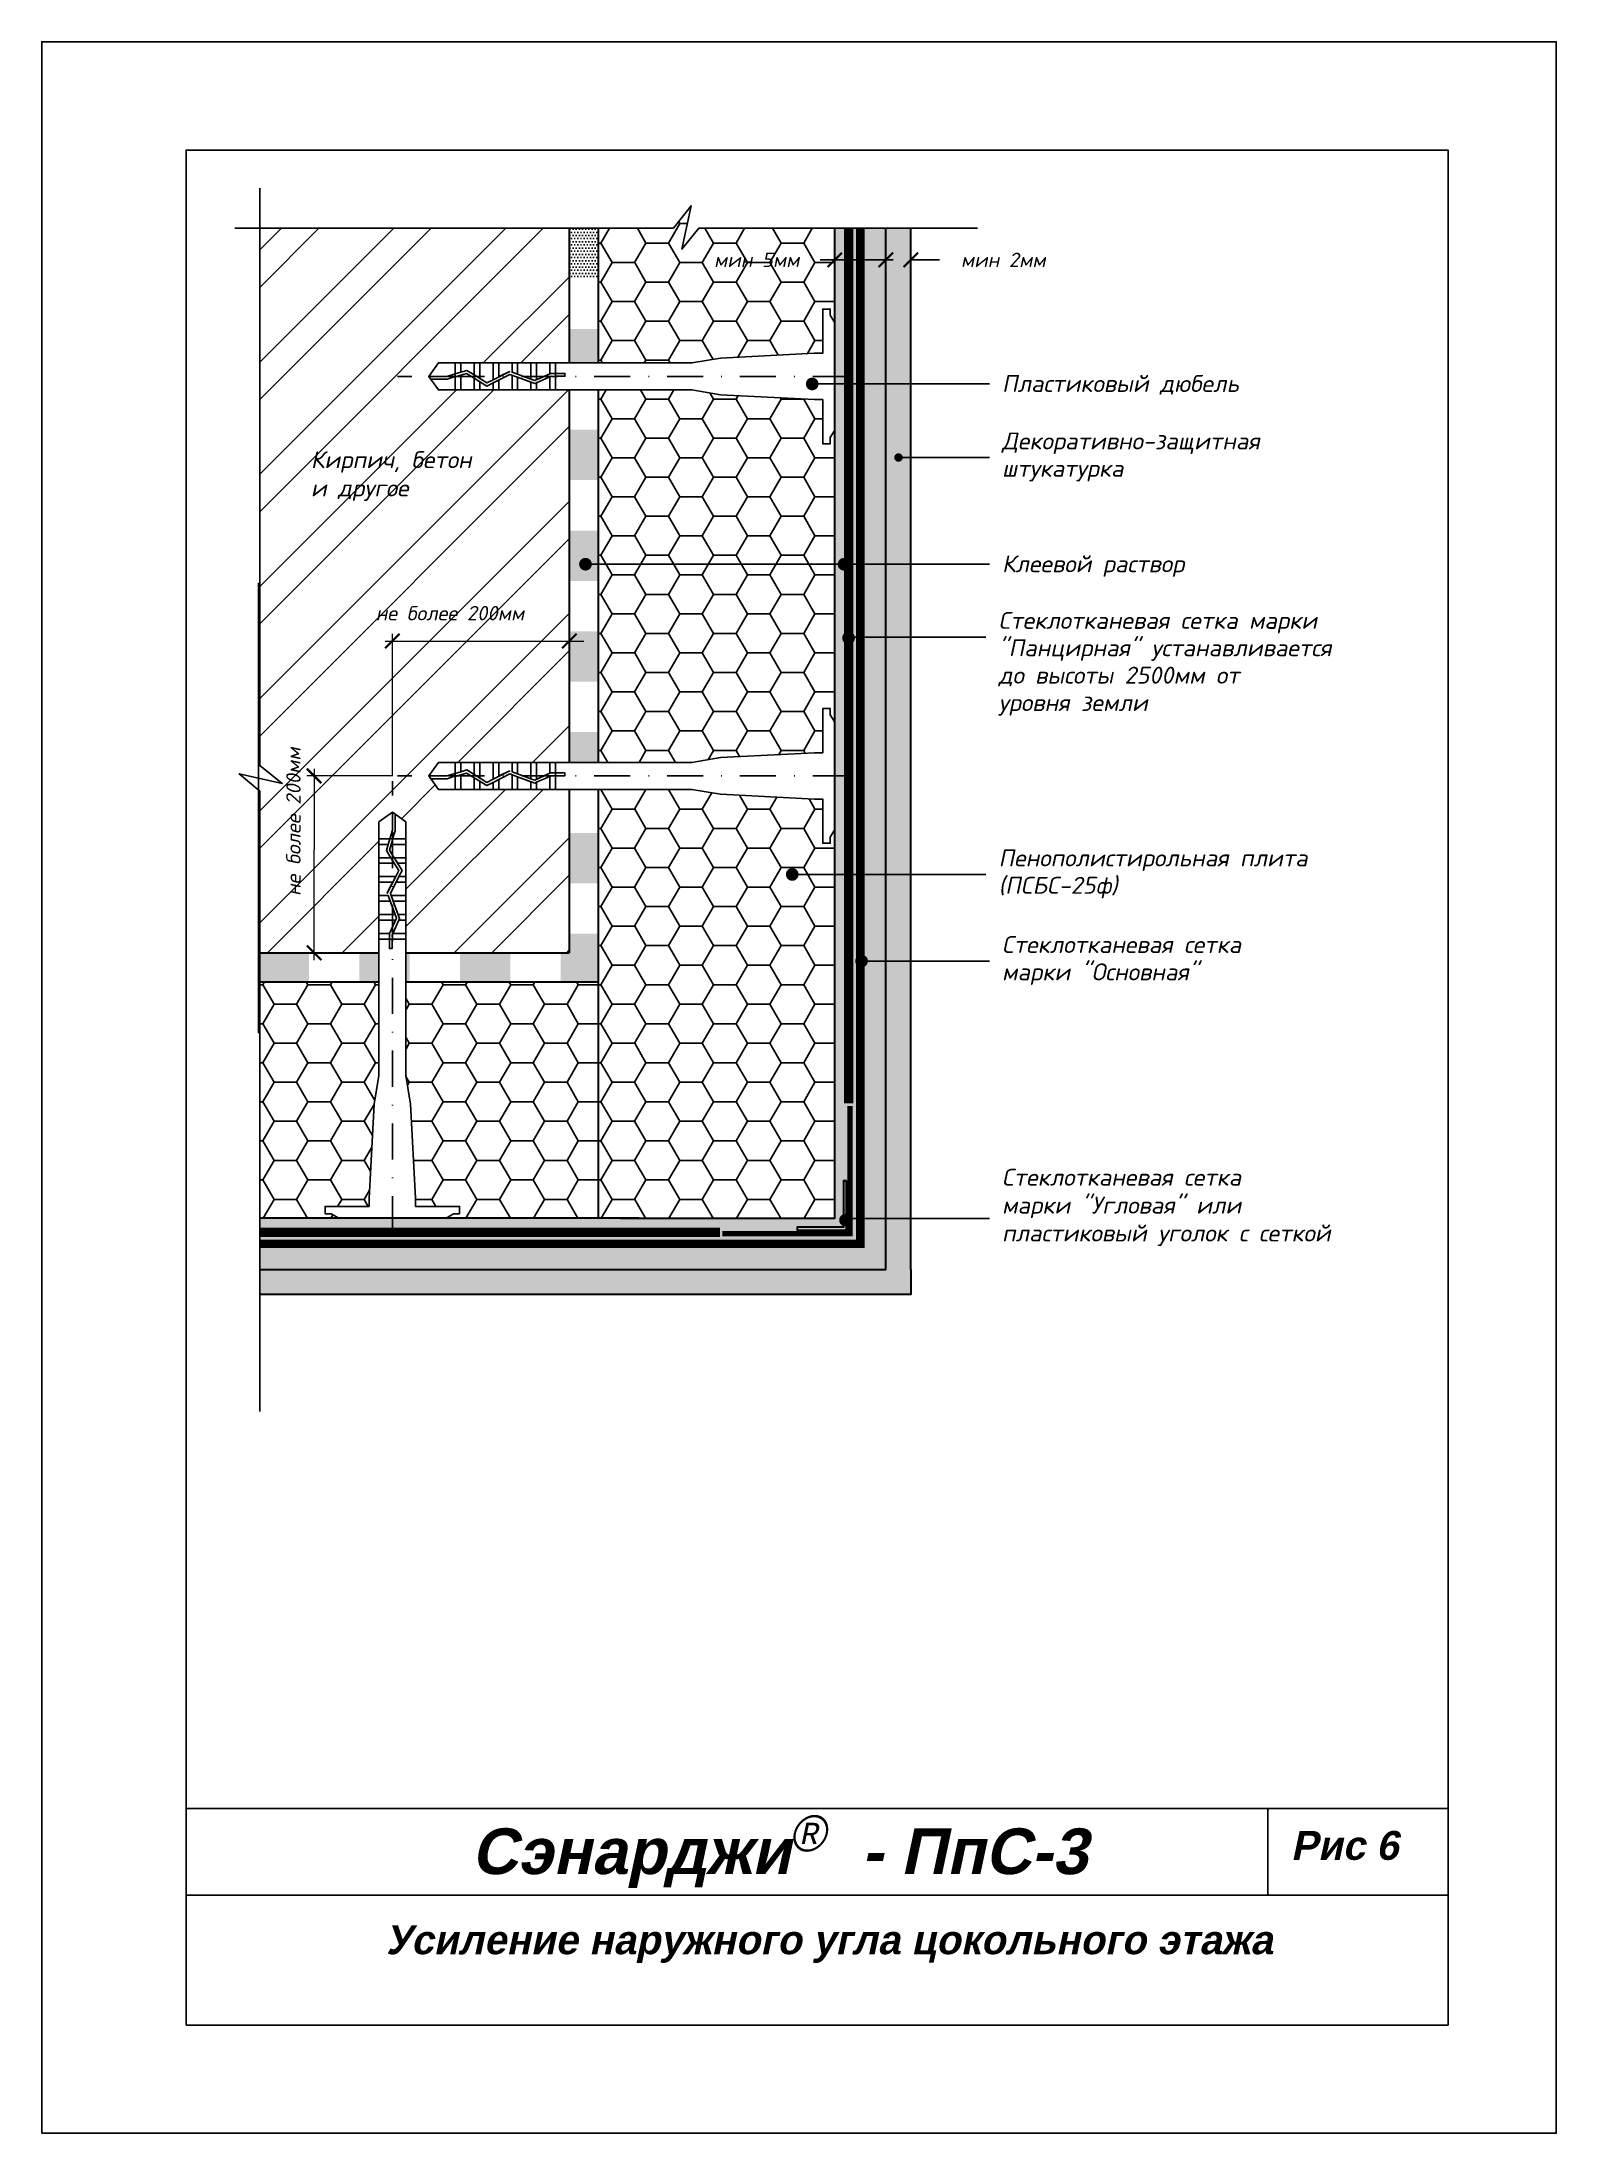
# Model space of a CAD drawing. Header units: inches. Extents: x 47 to 4151, y -1120 to 1902.
# Drawn here: x 1097.5 to 1307.5, y 1612.2 to 1902.2 of the extents above; entities that cross this region are included whole.
import ezdxf

# ---------------------------------------------------------------- set-up
doc = ezdxf.new("R2010")
doc.units = ezdxf.units.IN
doc.header["$LTSCALE"] = 10
doc.header["$MEASUREMENT"] = 0
for name, pattern in [('DASHDOT', [1, 0.5, -0.25, 0, -0.25]), ('HIDDEN', [0.375, 0.25, -0.125]), ('HIDDENX2', [0.75, 0.5, -0.25])]:
    doc.linetypes.add(name, pattern=pattern)
doc.layers.add('dim', color=160, linetype='Continuous', lineweight=15)
doc.layers.add('Layer1', color=108, linetype='Continuous', lineweight=30)
for name, color, linetype in [('DUBEL', 142, 'Continuous'), ('hatch', 240, 'Continuous'), ('ndp', 242, 'Continuous'), ('ramka', 248, 'Continuous')]:
    doc.layers.add(name, color=color, linetype=linetype)
doc.layers.add('list', color=5, linetype='Continuous', plot=False)
doc.styles.add('ndp', font='ARIALBD.TTF', dxfattribs={"oblique": 12})
doc.styles.add('style2', font='romans.shx', dxfattribs={"oblique": 12})
doc.dimstyles.new('1', dxfattribs={"dimtxt": 2, "dimasz": 2, "dimexe": 1, "dimexo": 0.7, "dimgap": 2, "dimtad": 0, "dimtih": 1, "dimtoh": 1, "dimdec": 4, "dimzin": 0, "dimdsep": 46, "dimtxsty": 'style2', "dimblk": 'ARCHTICK', "dimcen": 1.5, "dimdle": 1, "dimadec": 0, "dimazin": 0, "dimtfac": 1, "dimtdec": 4, "dimtofl": 0, "dimtmove": 0, "dimatfit": 2, "dimldrblk": 'DOTSMALL', "dimfxl": 1, "dimtolj": 1, "dimtzin": 0, "dimarcsym": 0})
pattern_1 = [(0, (-2147.2808, 2564.4412), (0.3125, 0.625), [0, -0.625])]
pattern_2 = [(0, (-2385.9225, 2564.44123), (0.21875, 0.4375), [0, -0.4375])]

msp = doc.modelspace()

# ---------------------------------------------------------------- texts
at = {"layer": 'dim', "insert": (1154.096764, 1823.009551), "char_height": 2, "attachment_point": 5, "style": 'style2'}
msp.add_mtext('\\A1;{\\fRomanS|b0|i0|c204|p2;не более 200мм}', dxfattribs=at)
at = {"layer": 'dim', "insert": (1132.384246, 1794.093916), "char_height": 2, "attachment_point": 5, "rotation": 90, "style": 'style2'}
msp.add_mtext('\\A1;{\\fRomanS|b0|i0|c204|p2;не более 200мм}', dxfattribs=at)
at = {"layer": 'ndp', "oblique": 12}
for s, height, style, p in [('Пластиковый дюбель', 2.34619952, 'style2', (1230.642145, 1853.681898)), ('Декоративно-защитная', 2.34619952, 'style2', (1230.642145, 1845.714292)), ('Кирпич, бетон', 2.34619952, 'style2', (1134.799214, 1843.115777)), ('штукатурка', 2.3461995, 'style2', (1230.642145, 1841.915684)), ('и другое', 2.3461995, 'style2', (1134.799214, 1839.199638)), ('Клеевой раствор', 2.34619952, 'style2', (1230.642145, 1828.681342)), ('Стеклотканевая сетка марки', 2.34619952, 'style2', (1230.161472, 1820.833848)), ('"Панцирная" устанавливается', 2.34619952, 'style2', (1230.161472, 1817.035239)), ('до высоты 2500мм от ', 2.34619952, 'style2', (1230.161472, 1813.236631)), ('уровня земли', 2.34619952, 'style2', (1230.161472, 1809.438022)), ('Пенополистирольная плита', 2.34619952, 'style2', (1230.163704, 1787.899623)), ('(ПСБС-25ф)', 2.3461995, 'style2', (1230.163704, 1784.101014)), ('Стеклотканевая сетка', 2.34619952, 'style2', (1230.642145, 1775.891698)), ('марки "Основная"', 2.34619952, 'style2', (1230.642145, 1772.09309)), ('Стеклотканевая сетка', 2.34619952, 'style2', (1230.642145, 1743.617843)), ('марки "Угловая" или', 2.34619952, 'style2', (1230.642145, 1739.748991)), ('пластиковый уголок с сеткой', 2.34619952, 'style2', (1230.642145, 1735.880139)), ('Сэнарджи    - ПпС-3', 6.33260053, 'ndp', (1157.071368, 1648.159045)), ('Рис 6', 4, 'ndp', (1270.698078, 1650.136758)), ('Усиление наружного угла цокольного этажа', 4, 'ndp', (1145.2083, 1637.049057))]:
    msp.add_text(s, height=height, dxfattribs=dict(at, style=style)).set_placement(p)
at = {"layer": 'ndp', "insert": (1201.134171, 1656.298129), "char_height": 5, "attachment_point": 1, "style": 'style2'}
msp.add_mtext('{\\fCentury Gothic|b0|i0|c204|p32;®}', dxfattribs=at)

# ---------------------------------------------------------------- blocks, each defined once
blk = doc.blocks.new('_ArchTick')
at = {"layer": 'DUBEL', "color": 0, "const_width": 0.15}
blk.add_lwpolyline([(-0.5, -0.5), (0.5, 0.5)], dxfattribs=at)
blk = doc.blocks.new('*D6')
at = {"layer": 'Defpoints', "color": 0, "lineweight": 53}
for p in [(1218, 1872), (1214.55, 1870.25), (1218, 1870.13)]:
    blk.add_point(p, dxfattribs=at)
at = {"layer": 'dim', "color": 0, "lineweight": -2}
for p, q in [((1214.55, 1872), (1212.55, 1872)), ((1214.55, 1870.95), (1214.55, 1873)), ((1218, 1870.83), (1218, 1873)), ((1218, 1872), (1222, 1872))]:
    blk.add_line(p, q, dxfattribs=at)
at = {"layer": 'dim', "color": 0, "lineweight": -2, "xscale": 2, "yscale": 2, "zscale": 2}
blk.add_blockref('_ArchTick', (1214.55, 1872), dxfattribs=at)
at = {"layer": 'dim', "color": 0, "lineweight": -2, "xscale": 2, "yscale": 2, "zscale": 2, "rotation": 180}
blk.add_blockref('_ArchTick', (1218, 1872), dxfattribs=at)
at = {"layer": 'dim', "color": 0, "insert": (1230.82, 1872), "char_height": 2, "attachment_point": 5, "style": 'ndp'}
blk.add_mtext('\\A1;{\\fRomanS|b0|i0|c204|p2;мин 2мм}', dxfattribs=at)
blk = doc.blocks.new('_DotSmall')
at = {"layer": 'DUBEL', "color": 0, "const_width": 0.5}
blk.add_lwpolyline([(-0.0625, 0, 1), (0.0625, 0, 1)], format="xyb", close=True, dxfattribs=at)
blk = doc.blocks.new('*D7')
at = {"layer": 'Defpoints', "color": 0, "lineweight": 53}
for p in [(1207.45, 1872), (1207.45, 1870.83), (1214.55, 1870.25)]:
    blk.add_point(p, dxfattribs=at)
at = {"layer": 'dim', "color": 0, "lineweight": -2}
for p, q in [((1207.45, 1872), (1205.45, 1872)), ((1207.45, 1871.53), (1207.45, 1873)), ((1215.55, 1872), (1207.45, 1872)), ((1214.55, 1870.95), (1214.55, 1873))]:
    blk.add_line(p, q, dxfattribs=at)
at = {"layer": 'dim', "color": 0, "lineweight": -2, "xscale": 2, "yscale": 2, "zscale": 2, "rotation": 180}
blk.add_blockref('_ArchTick', (1207.45, 1872), dxfattribs=at)
at = {"layer": 'dim', "color": 0, "lineweight": -2, "xscale": 2, "yscale": 2, "zscale": 2}
blk.add_blockref('_ArchTick', (1214.55, 1872), dxfattribs=at)
at = {"layer": 'dim', "color": 0, "insert": (1196.63, 1872), "char_height": 2, "attachment_point": 5, "style": 'style2'}
blk.add_mtext('\\A1;{\\fRomanS|b0|i0|c204|p2;мин 5мм}', dxfattribs=at)

# ---------------------------------------------------------------- dimensions: what is measured, and where the dimension line sits
at = {"layer": 'dim'}
dim = msp.add_linear_dim(base=(1207.449547, 1872.001624), p1=(1214.548148, 1870.249528), p2=(1207.449547, 1870.832926), text='{\\fRomanS|b0|i0|c204|p2;мин 5мм}', dimstyle='1', override={"dimtxsty": 'style2'}, dxfattribs=at)
dim.commit()
dim.dimension.update_dxf_attribs({"geometry": '*D7', "text_midpoint": (1196.629926, 1872.001624), "dimtype": 160})
dim = msp.add_linear_dim(base=(1218.003603, 1872.001624), p1=(1214.548148, 1870.249528), p2=(1218.003603, 1870.132721), text='{\\fRomanS|b0|i0|c204|p2;мин 2мм}', dimstyle='1', override={"dimtxsty": 'ndp'}, dxfattribs=at)
dim.commit()
dim.dimension.update_dxf_attribs({"geometry": '*D6', "text_midpoint": (1230.823223, 1872.001624)})

# ---------------------------------------------------------------- hatches: boundary and pattern name
at = {"layer": 'hatch'}
h = msp.add_hatch(dxfattribs=at)
h.set_pattern_fill('HONEY', color=256, scale=25, style=0)
h.set_pattern_definition([(0, (-2385.9225, 2564.4412), (4.6875, 2.7063294), [3.125, -6.25]), (120, (-2385.9225, 2564.4412), (-4.6875, 2.7063294), [3.125, -6.25]), (60, (-2385.9225, 2564.4412), (1e-08, 5.4126588), [-6.25, 3.125])])
h.paths.add_polyline_path([(1207.449547, 1848.39484), (1206.819837, 1847.35267), (1206.819837, 1846.51104), (1205.798974, 1846.51104), (1205.798974, 1852.619705), (1204.66288, 1852.619705), (1191.606374, 1853.30105), (1187.643725, 1853.976607), (1174.638828, 1853.976607), (1174.638828, 1802.305462), (1187.643725, 1802.305462), (1191.606374, 1802.981018), (1204.66288, 1803.662363), (1205.798974, 1803.662363), (1205.798974, 1808.815861), (1186.46677, 1808.815861, -1), (1185.586945, 1808.815861, -1), (1186.46677, 1808.815861), (1205.798974, 1808.815861), (1205.798974, 1809.771028), (1206.819837, 1809.771028), (1206.819837, 1808.929399), (1206.88844, 1808.815861), (1207.449547, 1808.815861)])
h.paths.add_polyline_path([(1207.449547, 1792.997999), (1206.819837, 1791.955828), (1206.819837, 1791.114199), (1205.798974, 1791.114199), (1205.798974, 1797.222864), (1204.66288, 1797.222864), (1191.606374, 1797.904209), (1187.643725, 1798.579765), (1174.638828, 1798.579765), (1174.638828, 1739.096652), (1180.294918, 1739.096652), (1207.449547, 1739.096652), (1207.449547, 1766.25128)])
h.paths.add_polyline_path([(1174.638828, 1771.907371), (1147.966433, 1771.907371), (1147.966433, 1758.902473), (1148.64199, 1754.939825), (1149.323335, 1741.883318), (1149.323335, 1740.747225), (1155.432, 1740.747225), (1155.432, 1739.726361), (1154.59037, 1739.726361), (1153.5482, 1739.096652), (1174.638828, 1739.096652)])
h.paths.add_polyline_path([(1144.240737, 1758.902473), (1144.240737, 1771.907371), (1127.727414, 1771.907371), (1127.727414, 1739.096652), (1138.65897, 1739.096652), (1137.6168, 1739.726361), (1136.77517, 1739.726361), (1136.77517, 1740.747225), (1142.883835, 1740.747225), (1142.883835, 1741.883318), (1143.56518, 1754.939825)])
h.paths.add_polyline_path([(1205.798974, 1865.16787), (1206.819837, 1865.16787), (1206.819837, 1864.32624), (1207.449547, 1863.28407), (1207.449547, 1876.387985), (1188.597948, 1876.387985), (1186.225966, 1873.501646), (1187.538128, 1879.502659), (1185.083395, 1876.387985), (1174.638828, 1876.387985), (1174.638828, 1857.702303), (1187.643725, 1857.702303), (1191.606374, 1858.37786), (1204.66288, 1859.059205), (1205.798974, 1859.059205)])
h.paths.add_polyline_path([(1190.310305, 1873.510822), (1204.949547, 1873.510822), (1204.949547, 1870.492425), (1190.310305, 1870.492425)], flags=24)
h = msp.add_hatch(dxfattribs=at)
h.set_pattern_fill('ANSI32', color=256, scale=29.327494, style=0)
h.set_pattern_definition([(45, (-2147.281, 2564.441), (-7.776626, 7.776626), []), (45, (-2142.096, 2564.441), (-7.776626, 7.776626), [])])
h.paths.add_polyline_path([(1146.103585, 1819.144725), (1170.638529, 1819.144725), (1170.638529, 1820.144725), (1170.638529, 1853.976607), (1168.732101, 1853.976607), (1167.952878, 1853.976607), (1165.325652, 1853.976607), (1162.698427, 1853.976607), (1160.850424, 1853.976607), (1158.223199, 1853.976607), (1154.81675, 1853.976607), (1152.489999, 1853.976607), (1151.147293, 1855.839455), (1152.489999, 1857.702303), (1154.81675, 1857.702303), (1155.595973, 1857.702303), (1158.223199, 1857.702303), (1160.850424, 1857.702303), (1163.47765, 1857.702303), (1166.104875, 1857.702303), (1168.732101, 1857.702303), (1170.638529, 1857.702303), (1170.638529, 1876.387985), (1127.727414, 1876.387985), (1127.727414, 1801.863717), (1130.842088, 1799.408985), (1124.841075, 1800.721146), (1127.727414, 1798.349165), (1127.727414, 1775.907669), (1135.250334, 1775.907669), (1135.250334, 1790.18434), (1135.250334, 1800.442614), (1146.103585, 1800.442614)])
h.paths.add_polyline_path([(1170.638529, 1819.144725), (1146.103585, 1819.144725), (1146.103585, 1800.442614), (1135.250334, 1800.442614), (1135.250334, 1790.18434), (1135.250334, 1775.907669), (1138.78447, 1775.907669), (1144.240737, 1775.907669), (1144.240737, 1777.814098), (1144.240737, 1778.593321), (1144.240737, 1780.441323), (1144.240737, 1781.220546), (1144.240737, 1783.068549), (1144.240737, 1783.847772), (1144.240737, 1785.695774), (1144.240737, 1786.474997), (1144.240737, 1788.323), (1144.240737, 1789.102223), (1144.240737, 1790.950225), (1144.240737, 1791.729448), (1144.240737, 1794.056199), (1146.103585, 1795.398906), (1146.499016, 1795.113887), (1147.966433, 1794.056199), (1147.966433, 1791.729448), (1147.966433, 1789.102223), (1147.966433, 1788.323), (1147.966433, 1786.474997), (1147.966433, 1785.695774), (1147.966433, 1783.068549), (1147.966433, 1781.220546), (1147.966433, 1778.593321), (1147.966433, 1777.814098), (1147.966433, 1775.907669), (1170.638529, 1775.907669), (1170.638529, 1798.579765), (1168.732101, 1798.579765), (1167.952878, 1798.579765), (1165.325652, 1798.579765), (1162.698427, 1798.579765), (1160.850424, 1798.579765), (1158.223199, 1798.579765), (1154.81675, 1798.579765), (1152.489999, 1798.579765), (1151.147293, 1800.442614), (1152.489999, 1802.305462), (1154.81675, 1802.305462), (1155.595973, 1802.305462), (1158.223199, 1802.305462), (1160.850424, 1802.305462), (1163.47765, 1802.305462), (1166.104875, 1802.305462), (1168.732101, 1802.305462), (1170.638529, 1802.305462)], flags=16)
h.paths.add_polyline_path([(1134.368651, 1837.955697), (1151.406528, 1837.706347), (1152.154578, 1841.225646), (1135.116701, 1841.474996)], flags=24)
h.paths.add_polyline_path([(1134.131576, 1841.717878), (1162.956313, 1841.385411), (1163.953713, 1846.07781), (1135.128976, 1846.410277)], flags=24)
h.paths.add_polyline_path([(1140.504476, 1824.518749), (1167.689053, 1824.518749), (1167.689053, 1821.500352), (1140.504476, 1821.500352)], flags=24)
h.paths.add_polyline_path([(1130.875048, 1780.501628), (1130.875048, 1807.686205), (1133.893445, 1807.686205), (1133.893445, 1780.501628)], flags=24)
h = msp.add_hatch(dxfattribs=at)
h.set_pattern_fill('AR-CONC', color=256, scale=0.293275, style=0)
h.set_pattern_definition([(50, (-2147.2808, 2564.4412), (2.1035444, -0.1840363), [0.2199562, -2.4195183]), (355, (-2147.2808, 2564.4412), (-0.4069229, 2.205991), [0.175965, -1.9356146]), (100.4514, (-2147.1055, 2564.4259), (1.696623, 2.0219534), [0.186934, -2.0562741]), (46.1842, (-2147.2808, 2565.0278), (3.1299506, -0.4854258), [0.3299343, -3.6292774]), (96.6356, (-2147.02, 2564.9873), (2.7411315, 2.8568436), [0.280401, -3.0844107]), (351.1842, (-2147.2808, 2565.0278), (2.7411293, 2.8568457), [0.2639474, -2.903422]), (21, (-2146.9875, 2564.8811), (1.7505788, -1.1807803), [0.2199562, -2.4195183]), (326, (-2146.9875, 2564.8811), (0.7135829, 2.1266834), [0.175965, -1.9356146]), (71.4514, (-2146.8417, 2564.7827), (2.4641624, 0.9459011), [0.186934, -2.0562741]), (37.5, (-2147.2808, 2564.4412), (0.03566181, 0.97629425), [0, -1.9121526, 0, -1.9649421, 0, -1.9429465]), (7.5, (-2147.2808, 2564.4412), (0.77151703, 1.1567107), [0, -1.12031027, 0, -1.86816137, 0, -0.74051922]), (327.5, (-2147.9348, 2564.4412), (1.56556743, -0.06614779), [0, -0.73318735, 0, -2.28754454, 0, -3.03539563]), (317.5, (-2148.2281, 2564.4412), (1.7103389, 0.29358283), [0, -0.95314356, 0, -1.5191642, 0, -2.1555708])])
h.paths.add_polyline_path([(1218.003603, 1731.998051), (1218.003603, 1775.558253), (1218.003603, 1876.387985), (1214.548148, 1876.387985), (1214.548148, 1731.998051), (1127.727414, 1731.998051), (1127.727414, 1728.542596), (1218.003603, 1728.542596)])
h = msp.add_hatch(dxfattribs=at)
h.set_pattern_fill('DOTS', color=256, scale=10, style=0)
h.set_pattern_definition(pattern_1)
h.paths.add_polyline_path([(1214.548148, 1876.387985), (1210.998847, 1876.387985), (1210.998847, 1735.547351), (1127.727414, 1735.547351), (1127.727414, 1731.998051), (1214.548148, 1731.998051)])
h = msp.add_hatch(dxfattribs=at)
h.set_pattern_fill('DOTS', color=256, scale=10, style=0)
h.set_pattern_definition(pattern_1)
h.paths.add_polyline_path([(1127.727414, 1739.096652), (1127.727414, 1735.547351), (1210.998847, 1735.547351), (1210.998847, 1876.387985), (1207.449547, 1876.387985), (1207.449547, 1766.25128), (1207.449547, 1739.096652), (1177.73713, 1739.096652)])
h.paths.add_polyline_path([(1202.24237, 1737.465416), (1202.24237, 1737.873225), (1208.672974, 1737.873225), (1208.672974, 1738.494061, -0.4860106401), (1208.672974, 1739.185862), (1208.672974, 1744.303829), (1209.080783, 1744.303829), (1209.080783, 1739.258321, -0.7264193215), (1209.080783, 1738.421602), (1209.080783, 1737.465416)], flags=16)
h = msp.add_hatch(dxfattribs=at)
h.set_pattern_fill('DOTS', color=256, scale=7, style=0)
h.set_pattern_definition(pattern_2)
h.paths.add_polyline_path([(1174.638828, 1876.387985), (1170.638529, 1876.387985), (1170.638529, 1869.401096), (1174.638828, 1869.401096)])
h = msp.add_hatch(dxfattribs=at)
h.set_pattern_fill('DOTS', color=256, scale=7, style=0)
h.set_pattern_definition(pattern_2)
h.paths.add_polyline_path([(1174.638828, 1778.571538), (1170.638529, 1778.571538), (1170.638529, 1775.907669), (1169.466554, 1775.907669), (1169.466554, 1771.907371), (1174.638828, 1771.907371)])
h.paths.add_polyline_path([(1174.638828, 1792.545316), (1170.638529, 1792.545316), (1170.638529, 1785.558427), (1174.638828, 1785.558427)])
h.paths.add_polyline_path([(1174.638828, 1806.519094), (1170.638529, 1806.519094), (1170.638529, 1802.305462), (1174.638828, 1802.305462)])
h.paths.add_polyline_path([(1174.638828, 1820.492872), (1170.638529, 1820.492872), (1170.638529, 1813.505983), (1174.638828, 1813.505983)])
h.paths.add_polyline_path([(1174.638828, 1834.46665), (1170.638529, 1834.46665), (1170.638529, 1827.479761), (1174.638828, 1827.479761)])
h.paths.add_polyline_path([(1174.638828, 1848.440429), (1170.638529, 1848.440429), (1170.638529, 1841.45354), (1174.638828, 1841.45354)])
h.paths.add_polyline_path([(1174.638828, 1862.414207), (1170.638529, 1862.414207), (1170.638529, 1857.702303), (1174.638828, 1857.702303)])
h.paths.add_polyline_path([(1162.479665, 1775.907669), (1155.492776, 1775.907669), (1155.492776, 1771.907371), (1162.479665, 1771.907371)])
h.paths.add_polyline_path([(1144.240737, 1775.907669), (1141.518998, 1775.907669), (1141.518998, 1771.907371), (1144.240737, 1771.907371)])
h.paths.add_polyline_path([(1134.532109, 1775.907669), (1134.250334, 1775.907669), (1127.727414, 1775.907669), (1127.727414, 1771.907371), (1134.532109, 1771.907371)])
h.paths.add_polyline_path([(1148.505887, 1775.907669), (1147.966433, 1775.907669), (1147.966433, 1771.907371), (1148.505887, 1771.907371)])
h = msp.add_hatch(color=256, dxfattribs=at)
h.paths.add_polyline_path([(1209.080783, 1738.421602, -0.2501102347), (1208.672974, 1738.494061), (1208.672974, 1737.873225), (1202.24237, 1737.873225), (1202.24237, 1737.465416), (1209.080783, 1737.465416)])
h.paths.add_polyline_path([(1209.080783, 1744.303829), (1208.672974, 1744.303829), (1208.672974, 1739.185862, -0.2501102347), (1209.080783, 1739.258321)])
h.paths.add_polyline_path([(1209.080783, 1739.068793), (1208.672974, 1739.068793), (1208.672974, 1738.494061, 0.2501102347), (1209.080783, 1738.421602)])

# ---------------------------------------------------------------- linework, layer by layer
at = {"layer": 'dim'}
for p, q in [((1145.103585, 1819.144725), (1170.638529, 1819.144725)), ((1146.103585, 1800.411454), (1146.103585, 1820.144725)), ((1170.638529, 1817.427044), (1170.638529, 1820.144725)), ((1170.638529, 1819.144725), (1172.638529, 1819.144725)), ((1135.250334, 1801.442614), (1135.250334, 1790.18434)), ((1146.134745, 1800.442614), (1134.250334, 1800.442614)), ((1135.250334, 1774.907669), (1135.250334, 1790.18434)), ((1138.78447, 1775.907669), (1134.250334, 1775.907669))]:
    msp.add_line(p, q, dxfattribs=at)
at = {"layer": 'DUBEL', "linetype": 'DASHDOT'}
for p, q in [((1209.402344, 1855.839455), (1146.834745, 1855.839455)), ((1146.103585, 1737.143854), (1146.103585, 1799.711454)), ((1209.402344, 1800.442614), (1146.834745, 1800.442614))]:
    msp.add_line(p, q, dxfattribs=at)
at = {"layer": 'DUBEL', "linetype": 'HIDDEN', "const_width": 1.1731}
msp.add_lwpolyline([(1127.727414, 1735.547351), (1127.727414, 1735.547351), (1210.998847, 1735.547351), (1210.998847, 1876.387985)], dxfattribs=at)
at = {"layer": 'DUBEL'}
for points in [[(1204.66288, 1852.619705), (1205.798974, 1852.619705), (1205.798974, 1846.51104), (1206.819837, 1846.51104), (1206.819837, 1847.35267), (1207.449547, 1848.39484), (1207.449547, 1863.28407), (1206.819837, 1864.32624), (1206.819837, 1865.16787), (1205.798974, 1865.16787), (1205.798974, 1859.059205), (1204.66288, 1859.059205), (1191.606374, 1858.37786), (1187.643725, 1857.702303), (1168.732101, 1857.702303), (1168.732101, 1856.254335), (1170.022503, 1856.254335), (1170.022503, 1855.858904), (1168.732101, 1855.858904), (1168.732101, 1856.254335), (1168.732101, 1853.976607), (1167.952878, 1853.976607), (1167.952878, 1855.779755), (1168.129474, 1855.858904), (1168.732101, 1855.839455), (1168.732101, 1856.254335), (1168.044911, 1856.254335), (1167.952878, 1856.213086), (1167.952878, 1857.702303), (1168.732101, 1857.702303), (1166.104875, 1857.702303), (1166.104875, 1855.38482), (1167.952878, 1856.213086), (1165.84133, 1855.266701), (1165.325652, 1855.455764), (1165.325652, 1857.702303), (1166.104875, 1857.702303), (1163.47765, 1857.702303), (1163.47765, 1856.133301), (1165.325652, 1855.455764), (1162.698427, 1856.418988), (1162.698427, 1857.702303), (1163.47765, 1857.702303), (1160.850424, 1857.702303), (1160.850424, 1855.839455), (1162.373734, 1856.538031), (1160.071201, 1855.371873), (1160.071201, 1857.702303), (1160.850424, 1857.702303), (1158.223199, 1857.702303), (1158.223199, 1855.839455), (1158.223199, 1855.567531), (1159.228043, 1854.944841), (1160.071201, 1855.371873), (1159.228043, 1854.944841), (1157.443976, 1856.050406), (1157.443976, 1857.702303), (1158.223199, 1857.702303), (1155.595973, 1857.702303), (1155.595973, 1856.415226), (1156.448632, 1856.667209), (1157.443976, 1856.050406), (1156.448632, 1856.667209), (1155.595973, 1856.415226), (1155.595973, 1857.702303), (1154.81675, 1857.702303), (1154.81675, 1856.184946), (1155.595973, 1856.415226), (1154.81675, 1856.184946), (1154.81675, 1857.702303), (1152.489999, 1857.702303), (1151.147293, 1855.839455), (1153.647675, 1855.839455), (1154.81675, 1856.184946), (1154.81675, 1855.839455), (1153.704882, 1855.444024), (1151.432312, 1855.444024), (1151.147293, 1855.839455), (1152.489999, 1853.976607), (1154.81675, 1853.976607), (1154.81675, 1855.772609), (1155.595973, 1856.00289), (1155.595973, 1853.976607), (1155.595973, 1855.839455), (1155.595973, 1856.00289), (1156.39087, 1856.237802), (1157.443976, 1855.585205), (1157.443976, 1853.976607), (1154.81675, 1853.976607), (1158.223199, 1853.976607), (1158.223199, 1855.10233), (1157.443976, 1855.585205), (1159.208555, 1854.491717), (1160.071201, 1854.928619), (1160.071201, 1853.976607), (1158.223199, 1853.976607), (1160.850424, 1853.976607), (1160.850424, 1855.32327), (1160.071201, 1854.928619), (1162.399029, 1856.107587), (1163.47765, 1855.712131), (1163.47765, 1853.976607), (1160.850424, 1853.976607), (1162.698427, 1853.976607), (1162.698427, 1855.839455), (1162.698427, 1855.997819), (1162.698427, 1853.976607), (1165.325652, 1853.976607), (1165.325652, 1855.034595), (1163.47765, 1855.712131), (1165.856256, 1854.840059), (1166.104875, 1854.951489), (1166.104875, 1853.976607), (1166.104875, 1854.951489), (1167.952878, 1855.779755), (1167.952878, 1853.976607), (1165.325652, 1853.976607), (1168.732101, 1853.976607), (1187.643725, 1853.976607), (1191.606374, 1853.30105), (1204.66288, 1852.619705)], [(1204.66288, 1797.222864), (1205.798974, 1797.222864), (1205.798974, 1791.114199), (1206.819837, 1791.114199), (1206.819837, 1791.955828), (1207.449547, 1792.997999), (1207.449547, 1807.887228), (1206.819837, 1808.929399), (1206.819837, 1809.771028), (1205.798974, 1809.771028), (1205.798974, 1803.662363), (1204.66288, 1803.662363), (1191.606374, 1802.981018), (1187.643725, 1802.305462), (1168.732101, 1802.305462), (1168.732101, 1800.857494), (1170.022503, 1800.857494), (1170.022503, 1800.462063), (1168.732101, 1800.462063), (1168.732101, 1800.857494), (1168.732101, 1798.579765), (1167.952878, 1798.579765), (1167.952878, 1800.382914), (1168.129474, 1800.462063), (1168.732101, 1800.442614), (1168.732101, 1800.857494), (1168.044911, 1800.857494), (1167.952878, 1800.816245), (1167.952878, 1802.305462), (1168.732101, 1802.305462), (1166.104875, 1802.305462), (1166.104875, 1799.987979), (1167.952878, 1800.816245), (1165.84133, 1799.869859), (1165.325652, 1800.058923), (1165.325652, 1802.305462), (1166.104875, 1802.305462), (1163.47765, 1802.305462), (1163.47765, 1800.736459), (1165.325652, 1800.058923), (1162.698427, 1801.022147), (1162.698427, 1802.305462), (1163.47765, 1802.305462), (1160.850424, 1802.305462), (1160.850424, 1800.442614), (1162.373734, 1801.14119), (1160.071201, 1799.975032), (1160.071201, 1802.305462), (1160.850424, 1802.305462), (1158.223199, 1802.305462), (1158.223199, 1800.442614), (1158.223199, 1800.17069), (1159.228043, 1799.548), (1160.071201, 1799.975032), (1159.228043, 1799.548), (1157.443976, 1800.653565), (1157.443976, 1802.305462), (1158.223199, 1802.305462), (1155.595973, 1802.305462), (1155.595973, 1801.018385), (1156.448632, 1801.270367), (1157.443976, 1800.653565), (1156.448632, 1801.270367), (1155.595973, 1801.018385), (1155.595973, 1802.305462), (1154.81675, 1802.305462), (1154.81675, 1800.788105), (1155.595973, 1801.018385), (1154.81675, 1800.788105), (1154.81675, 1802.305462), (1152.489999, 1802.305462), (1151.147293, 1800.442614), (1153.647675, 1800.442614), (1154.81675, 1800.788105), (1154.81675, 1800.442614), (1153.704882, 1800.047183), (1151.432312, 1800.047183), (1151.147293, 1800.442614), (1152.489999, 1798.579765), (1154.81675, 1798.579765), (1154.81675, 1800.375768), (1155.595973, 1800.606048), (1155.595973, 1798.579765), (1155.595973, 1800.442614), (1155.595973, 1800.606048), (1156.39087, 1800.84096), (1157.443976, 1800.188364), (1157.443976, 1798.579765), (1154.81675, 1798.579765), (1158.223199, 1798.579765), (1158.223199, 1799.705489), (1157.443976, 1800.188364), (1159.208555, 1799.094875), (1160.071201, 1799.531777), (1160.071201, 1798.579765), (1158.223199, 1798.579765), (1160.850424, 1798.579765), (1160.850424, 1799.926428), (1160.071201, 1799.531777), (1162.399029, 1800.710746), (1163.47765, 1800.31529), (1163.47765, 1798.579765), (1160.850424, 1798.579765), (1162.698427, 1798.579765), (1162.698427, 1800.442614), (1162.698427, 1800.600977), (1162.698427, 1798.579765), (1165.325652, 1798.579765), (1165.325652, 1799.637753), (1163.47765, 1800.31529), (1165.856256, 1799.443217), (1166.104875, 1799.554648), (1166.104875, 1798.579765), (1166.104875, 1799.554648), (1167.952878, 1800.382914), (1167.952878, 1798.579765), (1165.325652, 1798.579765), (1168.732101, 1798.579765), (1187.643725, 1798.579765), (1191.606374, 1797.904209), (1204.66288, 1797.222864)], [(1149.323335, 1741.883318), (1149.323335, 1740.747225), (1155.432, 1740.747225), (1155.432, 1739.726361), (1154.59037, 1739.726361), (1153.5482, 1739.096652), (1138.65897, 1739.096652), (1137.6168, 1739.726361), (1136.77517, 1739.726361), (1136.77517, 1740.747225), (1142.883835, 1740.747225), (1142.883835, 1741.883318), (1143.56518, 1754.939825), (1144.240737, 1758.902473), (1144.240737, 1777.814098), (1145.688705, 1777.814098), (1145.688705, 1776.523696), (1146.084135, 1776.523696), (1146.084135, 1777.814098), (1145.688705, 1777.814098), (1147.966433, 1777.814098), (1147.966433, 1778.593321), (1146.163285, 1778.593321), (1146.084135, 1778.416725), (1146.103585, 1777.814098), (1145.688705, 1777.814098), (1145.688705, 1778.501288), (1145.729953, 1778.593321), (1144.240737, 1778.593321), (1144.240737, 1777.814098), (1144.240737, 1780.441323), (1146.55822, 1780.441323), (1145.729953, 1778.593321), (1146.676339, 1780.704868), (1146.487275, 1781.220546), (1144.240737, 1781.220546), (1144.240737, 1780.441323), (1144.240737, 1783.068549), (1145.809739, 1783.068549), (1146.487275, 1781.220546), (1145.524051, 1783.847772), (1144.240737, 1783.847772), (1144.240737, 1783.068549), (1144.240737, 1785.695774), (1146.103585, 1785.695774), (1145.405009, 1784.172464), (1146.571167, 1786.474997), (1144.240737, 1786.474997), (1144.240737, 1785.695774), (1144.240737, 1788.323), (1146.103585, 1788.323), (1146.375509, 1788.323), (1146.998199, 1787.318155), (1146.571167, 1786.474997), (1146.998199, 1787.318155), (1145.892634, 1789.102223), (1144.240737, 1789.102223), (1144.240737, 1788.323), (1144.240737, 1790.950225), (1145.527813, 1790.950225), (1145.275831, 1790.097567), (1145.892634, 1789.102223), (1145.275831, 1790.097567), (1145.527813, 1790.950225), (1144.240737, 1790.950225), (1144.240737, 1791.729448), (1145.758094, 1791.729448), (1145.527813, 1790.950225), (1145.758094, 1791.729448), (1144.240737, 1791.729448), (1144.240737, 1794.056199), (1146.103585, 1795.398906), (1146.103585, 1792.898523), (1145.758094, 1791.729448), (1146.103585, 1791.729448), (1146.499016, 1792.841316), (1146.499016, 1795.113887), (1146.103585, 1795.398906), (1147.966433, 1794.056199), (1147.966433, 1791.729448), (1146.17043, 1791.729448), (1145.94015, 1790.950225), (1147.966433, 1790.950225), (1146.103585, 1790.950225), (1145.94015, 1790.950225), (1145.705238, 1790.155328), (1146.357835, 1789.102223), (1147.966433, 1789.102223), (1147.966433, 1791.729448), (1147.966433, 1788.323), (1146.84071, 1788.323), (1146.357835, 1789.102223), (1147.451323, 1787.337643), (1147.014421, 1786.474997), (1147.966433, 1786.474997), (1147.966433, 1788.323), (1147.966433, 1785.695774), (1146.61977, 1785.695774), (1147.014421, 1786.474997), (1145.835452, 1784.14717), (1146.230909, 1783.068549), (1147.966433, 1783.068549), (1147.966433, 1785.695774), (1147.966433, 1783.847772), (1146.103585, 1783.847772), (1145.945221, 1783.847772), (1147.966433, 1783.847772), (1147.966433, 1781.220546), (1146.908445, 1781.220546), (1146.230909, 1783.068549), (1147.102981, 1780.689943), (1146.991551, 1780.441323), (1147.966433, 1780.441323), (1146.991551, 1780.441323), (1146.163285, 1778.593321), (1147.966433, 1778.593321), (1147.966433, 1781.220546), (1147.966433, 1777.814098), (1147.966433, 1758.902473), (1148.64199, 1754.939825), (1149.323335, 1741.883318)]]:
    msp.add_lwpolyline(points, close=True, dxfattribs=at)
at = {"layer": 'hatch'}
msp.add_line((1127.54522, 1764.761284), (1127.54522, 1827.208467), dxfattribs=at)
for points in [[(1124.25615, 1876.387985), (1185.083395, 1876.387985), (1187.538128, 1879.502659), (1186.225966, 1873.501646), (1188.597948, 1876.387985), (1227.269584, 1876.387985)], [(1127.727414, 1881.938405), (1127.727414, 1801.863717), (1130.842088, 1799.408985), (1124.841075, 1800.721146), (1127.727414, 1798.349165), (1127.727414, 1712.319388)]]:
    msp.add_lwpolyline(points, dxfattribs=at)
at = {"layer": 'Layer1'}
for p, q in [((1170.638529, 1876.387985), (1170.638529, 1857.702303)), ((1174.638828, 1876.387985), (1174.638828, 1857.702303)), ((1207.449547, 1766.25128), (1207.449547, 1876.387985)), ((1170.638529, 1853.976607), (1170.638529, 1802.305462)), ((1174.638828, 1853.976607), (1174.638828, 1802.305462)), ((1170.638529, 1798.579765), (1170.638529, 1775.907669)), ((1174.638828, 1798.579765), (1174.638828, 1739.096652)), ((1127.727414, 1775.907669), (1144.240737, 1775.907669)), ((1147.966433, 1775.907669), (1170.638529, 1775.907669)), ((1127.727414, 1771.907371), (1144.240737, 1771.907371)), ((1147.966433, 1771.907371), (1174.638828, 1771.907371)), ((1180.294918, 1739.096652), (1127.727414, 1739.096652))]:
    msp.add_line(p, q, dxfattribs=at)
for points in [[(1127.727414, 1731.998051), (1214.548148, 1731.998051), (1214.548148, 1876.387985)], [(1218.003603, 1731.998051), (1218.003603, 1731.998051), (1218.003603, 1876.387985)], [(1218.003603, 1731.998051), (1218.003603, 1731.998051), (1218.003603, 1775.558253)], [(1177.73713, 1739.096652), (1177.73713, 1739.096652), (1177.73713, 1739.096652), (1207.449547, 1739.096652), (1207.449547, 1766.25128)], [(1218.003603, 1731.998051), (1218.003603, 1728.542596), (1127.727414, 1728.542596)]]:
    msp.add_lwpolyline(points, dxfattribs=at)
at = {"layer": 'Layer1', "linetype": 'HIDDENX2', "const_width": 1.3}
for points in [[(1209.376463, 1755.020147), (1209.376463, 1876.387985)], [(1191.526051, 1737.169736), (1127.727414, 1737.169736)]]:
    msp.add_lwpolyline(points, dxfattribs=at)
at = {"layer": 'Layer1', "linetype": 'HIDDEN'}
msp.add_lwpolyline([(1209.584687, 1754.687301, 0.75, 0.75, 0), (1209.584687, 1736.961511, 0.75, 0.75, 0), (1191.858898, 1736.961511, 0.75, 0.75, 0)], format="xyseb", dxfattribs=at)
at = {"layer": 'Layer1'}
msp.add_lwpolyline([(1209.080783, 1744.303829), (1208.672974, 1744.303829), (1208.672974, 1737.873225), (1202.24237, 1737.873225), (1202.24237, 1737.465416), (1209.080783, 1737.465416)], close=True, dxfattribs=at)
at = {"layer": 'Layer1', "const_width": 0.879825}
msp.add_lwpolyline([(1208.504863, 1738.839961, 1), (1209.384687, 1738.839961, 1)], format="xyb", close=True, dxfattribs=at)
at = {"layer": 'list'}
msp.add_lwpolyline([(1097.494698, 1612.234707), (1307.494698, 1612.234707), (1307.494698, 1902.234707), (1097.494698, 1902.234707)], close=True, dxfattribs=at)
at = {"layer": 'ndp'}
for p, q in [((1204.325303, 1854.794915), (1228.889312, 1854.794915)), ((1216.294969, 1844.590287), (1228.889312, 1844.590287)), ((1172.885652, 1829.794359), (1228.889312, 1829.794359)), ((1209.217728, 1819.691703), (1228.408639, 1819.691703)), ((1201.557238, 1786.775617), (1228.410871, 1786.775617)), ((1211.171079, 1774.767693), (1228.889312, 1774.767693)), ((1208.315292, 1739.068793), (1228.889312, 1739.068793))]:
    msp.add_line(p, q, dxfattribs=at)
for points, const_width in [([(1203.885391, 1854.794915, 1), (1204.765216, 1854.794915, 1)], 0.879825), ([(1216.001694, 1844.590287, 1), (1216.588244, 1844.590287, 1)], 0.58655), ([(1172.44574, 1829.794359, 1), (1173.325564, 1829.794359, 1)], 0.879825), ([(1208.302154, 1829.794359, 1), (1209.181979, 1829.794359, 1)], 0.879825), ([(1208.931181, 1819.580706, 1), (1209.811006, 1819.580706, 1)], 0.879825), ([(1201.117326, 1786.775617, 1), (1201.997151, 1786.775617, 1)], 0.879825), ([(1210.731167, 1774.767693, 1), (1211.610992, 1774.767693, 1)], 0.879825)]:
    msp.add_lwpolyline(points, format="xyb", close=True, dxfattribs=dict(at, const_width=const_width))
at = {"layer": 'ramka'}
for p, q in [((1292.494698, 1657.234707), (1117.494698, 1657.234707)), ((1267.494698, 1657.234707), (1267.494698, 1645.234707)), ((1292.494698, 1645.234707), (1117.494698, 1645.234707))]:
    msp.add_line(p, q, dxfattribs=at)
msp.add_lwpolyline([(1117.494698, 1627.234707), (1292.494698, 1627.234707), (1292.494698, 1887.234707), (1117.494698, 1887.234707)], close=True, dxfattribs=at)

# ---------------------------------------------------------------- block references
at = {"layer": 'dim', "xscale": 2, "yscale": 2, "zscale": 2}
for p, rotation in [((1146.103585, 1819.144725), 180), ((1135.250334, 1800.442614), 90), ((1135.250334, 1775.907669), 270)]:
    msp.add_blockref('_ArchTick', p, dxfattribs=dict(at, rotation=rotation))
msp.add_blockref('_ArchTick', (1170.638529, 1819.144725), dxfattribs=at)

msp.set_redraw_order([(e.dxf.handle, doc.entitydb.next_handle()) for e in msp.query("TEXT MTEXT ATTDEF DIMENSION ARC_DIMENSION")])  # texts and dimensions are drawn at this point

doc.saveas('drawing.dxf')
